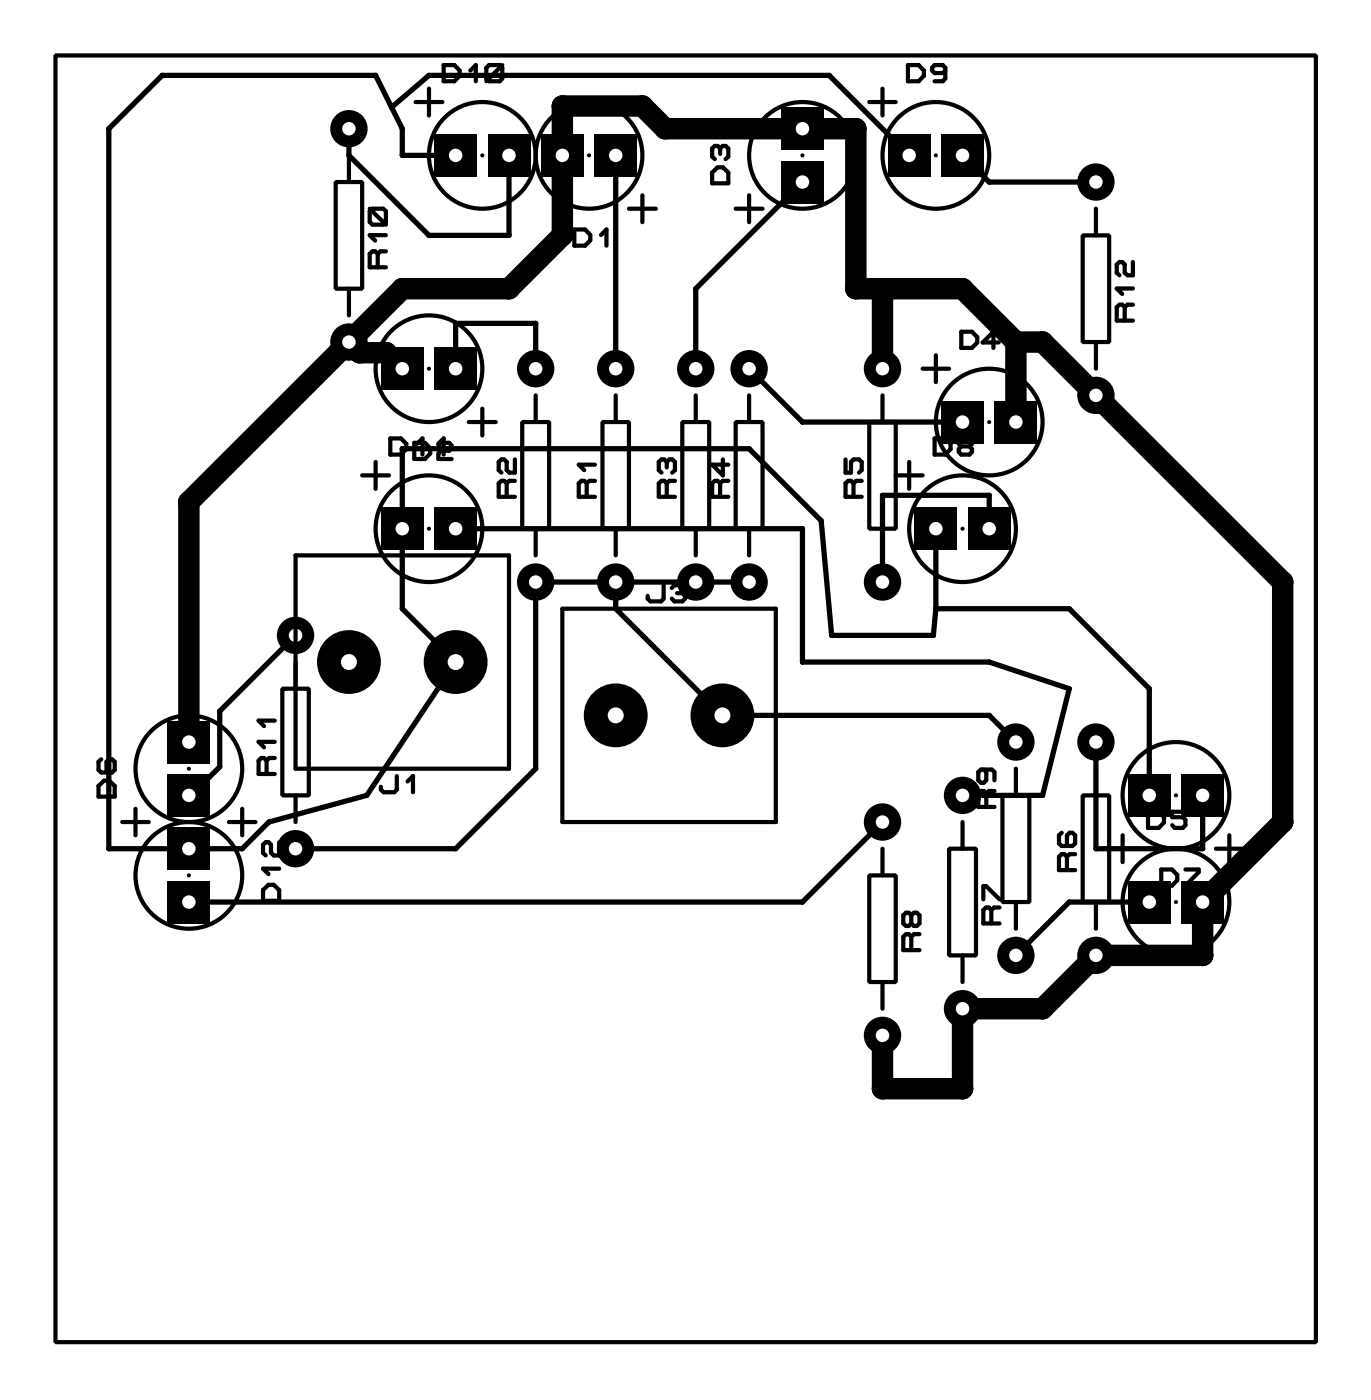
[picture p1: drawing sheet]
<svg xmlns="http://www.w3.org/2000/svg" width="65mm" height="67mm" viewBox="0 0 65 67" stroke-linecap="round" stroke-linejoin="round" font-family="sans-serif">
<g fill="none" stroke="#000" stroke-width=".25">
<path d="M16.6 6.1v1.3l3.8 3.8h3.8v-3.8M18.6 5.1l1.8-1.5h19.1l3.8 3.8M21.7 17.6v-2.2h3.8v2.2M21.7 7.4h-2.6v-1.3l-1.2-2.5h-10.2l-2.5 2.5v34.3h6.3l1.3-1.3 4.7-1.2 4.2-6.4-2.6-2.5v-7.6h16.6l3.4 3.4 .5 5.5h4.8l.1-1.3M29.3 7.4v10.2M35.7 17.6l2.5 2.5h7.6M38.2 8.7l-5.1 5v3.9M45.8 7.4l1.3 1.3h5.1M14.1 30.3l-3.6 3.6v2.6l-.9 .8v.1l-.6 .5M21.7 25.2h16.5v6.3h8.9l3.8 1.3-1.3 5.1h-3.8M29.3 27.7v1.3l5.1 5.1h12.7l1.3 1.2M35.7 27.7h-10.2v8.9l-3.8 3.8h-7.6"/>
<path d="M42 39.1l-3.8 3.9h-29.2M44.5 29h6.4l3.8 3.8v5.1M44.5 25.2v3.8M47.1 25.2v-1.6h-5.1v4.1M52.2 35.3v5.1h5v-2.5M54.7 43h-3.8l-2.5 2.5"/>
</g>
<g fill="#000">
<circle cx="5.2" cy="6.1" r=".12"/>
<circle cx="7.7" cy="3.6" r=".12"/>
<circle cx="16.6" cy="7.4" r=".12"/>
<circle cx="17.1" cy="16.8" r=".51"/>
<circle cx="17.9" cy="3.6" r=".12"/>
<circle cx="18.4" cy="16.8" r=".51"/>
<circle cx="18.6" cy="5.1" r=".12"/>
<circle cx="19.1" cy="13.7" r=".51"/>
<circle cx="19.1" cy="6.1" r=".12"/>
<circle cx="19.1" cy="7.4" r=".12"/>
<circle cx="20.4" cy="11.2" r=".12"/>
<circle cx="20.4" cy="3.6" r=".12"/>
<circle cx="21.7" cy="15.4" r=".12"/>
<circle cx="24.2" cy="13.7" r=".51"/>
<circle cx="24.2" cy="11.2" r=".12"/>
<circle cx="25.5" cy="15.4" r=".12"/>
<circle cx="26.8" cy="5" r=".51"/>
<circle cx="26.8" cy="11.2" r=".51"/>
<circle cx="30.6" cy="5" r=".51"/>
<circle cx="31.7" cy="6.1" r=".51"/>
<circle cx="33.1" cy="13.7" r=".12"/>
<circle cx="39.5" cy="3.6" r=".12"/>
<circle cx="40.7" cy="6.1" r=".51"/>
<circle cx="40.7" cy="13.7" r=".51"/>
<circle cx="42" cy="13.7" r=".51"/>
<circle cx="45.8" cy="13.7" r=".51"/>
<circle cx="47.1" cy="8.7" r=".12"/>
<circle cx="48.4" cy="16.3" r=".51"/>
<circle cx="49.6" cy="16.3" r=".51"/>
<circle cx="9" cy="23.9" r=".51"/>
<circle cx="9.6" cy="37.4" r=".12"/>
<circle cx="9.6" cy="37.3" r=".12"/>
<circle cx="10.5" cy="36.5" r=".12"/>
<circle cx="10.5" cy="33.9" r=".12"/>
<circle cx="12.8" cy="39.1" r=".12"/>
<circle cx="17.5" cy="37.9" r=".12"/>
<circle cx="19.1" cy="21.4" r=".12"/>
<circle cx="19.1" cy="29" r=".12"/>
<circle cx="25.5" cy="36.6" r=".12"/>
<circle cx="29.3" cy="29" r=".12"/>
<circle cx="35.7" cy="21.4" r=".12"/>
<circle cx="38.2" cy="25.2" r=".12"/>
<circle cx="38.2" cy="31.5" r=".12"/>
<circle cx="38.2" cy="20.1" r=".12"/>
<circle cx="39.1" cy="24.8" r=".12"/>
<circle cx="39.6" cy="30.3" r=".12"/>
<circle cx="42" cy="23.6" r=".12"/>
<circle cx="44.4" cy="30.3" r=".12"/>
<circle cx="44.5" cy="29" r=".12"/>
<circle cx="47.1" cy="23.6" r=".12"/>
<circle cx="47.1" cy="31.5" r=".12"/>
<circle cx="47.1" cy="34.1" r=".12"/>
<circle cx="48.4" cy="35.3" r=".89"/>
<circle cx="49.6" cy="37.9" r=".12"/>
<circle cx="50.9" cy="32.8" r=".12"/>
<circle cx="50.9" cy="29" r=".12"/>
<circle cx="54.7" cy="32.8" r=".12"/>
<circle cx="61.1" cy="39.1" r=".51"/>
<circle cx="61.1" cy="27.7" r=".51"/>
<circle cx="5.2" cy="40.4" r=".12"/>
<circle cx="11.5" cy="40.4" r=".12"/>
<circle cx="21.7" cy="40.4" r=".12"/>
<circle cx="38.2" cy="43" r=".12"/>
<circle cx="42" cy="51.8" r=".51"/>
<circle cx="45.8" cy="51.8" r=".51"/>
<circle cx="49.6" cy="48" r=".51"/>
<circle cx="50.9" cy="43" r=".12"/>
<circle cx="52.2" cy="40.4" r=".12"/>
<circle cx="57.2" cy="45.5" r=".51"/>
<circle cx="57.2" cy="40.4" r=".12"/>
</g>
<path d="M16.6 16.3l.5 .5h1.3l.7 .8M42 13.7v3.9M48.4 16.3l-2.6-2.6h-5.1v-7.6h-9l-1.1-1.1h-3.8v6.2l-2.6 2.5h-5.1l-10.1 10.2v11.4M48.4 16.3h1.2l11.5 11.4v11.4l-3.9 3.9v2.5h-5l-2.6 2.5h-3.8v3.8h-3.8v-2.5M48.4 16.3v3.8" fill="none" stroke="#000" stroke-width="1"/>
<circle cx="48.4" cy="35.3" r=".32" fill="#fff"/>
<circle cx="48.4" cy="45.5" r=".89" fill="#000"/>
<circle cx="48.4" cy="45.5" r=".32" fill="#fff"/>
<path d="M28.3 6.4h2v2h-2z" fill="#000"/>
<circle cx="29.3" cy="7.4" r=".32" fill="#fff"/>
<path d="M25.8 6.4h2v2h-2z" fill="#000"/>
<circle cx="26.8" cy="7.4" r=".32" fill="#fff"/>
<path d="M20.7 16.5h2v2.1h-2z" fill="#000"/>
<circle cx="21.7" cy="17.6" r=".32" fill="#fff"/>
<path d="M18.1 16.5h2.1v2.1h-2.1z" fill="#000"/>
<circle cx="19.1" cy="17.6" r=".32" fill="#fff"/>
<path d="M37.2 7.7h2v2h-2z" fill="#000"/>
<circle cx="38.2" cy="8.7" r=".32" fill="#fff"/>
<path d="M37.2 5.1h2v2h-2z" fill="#000"/>
<circle cx="38.2" cy="6.1" r=".32" fill="#fff"/>
<path d="M44.8 19.1h2v2h-2z" fill="#000"/>
<circle cx="45.8" cy="20.1" r=".32" fill="#fff"/>
<path d="M47.3 19.1h2.1v2h-2.1z" fill="#000"/>
<circle cx="48.4" cy="20.1" r=".32" fill="#fff"/>
<path d="M53.7 41.9h2v2.1h-2z" fill="#000"/>
<circle cx="54.7" cy="43" r=".32" fill="#fff"/>
<path d="M56.2 41.9h2.1v2.1h-2.1z" fill="#000"/>
<circle cx="57.2" cy="43" r=".32" fill="#fff"/>
<path d="M8 36.9h2v2h-2z" fill="#000"/>
<circle cx="9" cy="37.9" r=".32" fill="#fff"/>
<path d="M8 34.3h2v2h-2z" fill="#000"/>
<circle cx="9" cy="35.3" r=".32" fill="#fff"/>
<path d="M56.2 36.9h2.1v2h-2.1z" fill="#000"/>
<circle cx="57.2" cy="37.9" r=".32" fill="#fff"/>
<path d="M53.7 36.9h2v2h-2z" fill="#000"/>
<circle cx="54.7" cy="37.9" r=".32" fill="#fff"/>
<path d="M43.5 24.2h2.1v2h-2.1z" fill="#000"/>
<circle cx="44.5" cy="25.2" r=".32" fill="#fff"/>
<path d="M46.1 24.2h2v2h-2z" fill="#000"/>
<circle cx="47.1" cy="25.2" r=".32" fill="#fff"/>
<path d="M42.3 6.4h2v2h-2z" fill="#000"/>
<circle cx="43.3" cy="7.4" r=".32" fill="#fff"/>
<path d="M44.8 6.4h2v2h-2z" fill="#000"/>
<circle cx="45.8" cy="7.4" r=".32" fill="#fff"/>
<path d="M20.7 6.4h2v2h-2z" fill="#000"/>
<circle cx="21.7" cy="7.4" r=".32" fill="#fff"/>
<path d="M23.2 6.4h2v2h-2z" fill="#000"/>
<circle cx="24.2" cy="7.4" r=".32" fill="#fff"/>
<path d="M18.1 24.2h2.1v2h-2.1z" fill="#000"/>
<circle cx="19.1" cy="25.2" r=".32" fill="#fff"/>
<path d="M20.7 24.2h2v2h-2z" fill="#000"/>
<circle cx="21.7" cy="25.2" r=".32" fill="#fff"/>
<path d="M8 39.4h2v2h-2z" fill="#000"/>
<circle cx="9" cy="40.4" r=".32" fill="#fff"/>
<path d="M8 41.9h2v2.1h-2z" fill="#000"/>
<circle cx="9" cy="43" r=".32" fill="#fff"/>
<circle cx="29.3" cy="27.7" r=".89" fill="#000"/>
<circle cx="29.3" cy="27.7" r=".32" fill="#fff"/>
<circle cx="29.3" cy="17.6" r=".89" fill="#000"/>
<circle cx="29.3" cy="17.6" r=".32" fill="#fff"/>
<circle cx="25.5" cy="27.7" r=".89" fill="#000"/>
<circle cx="25.5" cy="27.7" r=".32" fill="#fff"/>
<circle cx="25.5" cy="17.6" r=".89" fill="#000"/>
<circle cx="25.5" cy="17.6" r=".32" fill="#fff"/>
<circle cx="33.1" cy="27.7" r=".89" fill="#000"/>
<circle cx="33.1" cy="27.7" r=".32" fill="#fff"/>
<circle cx="33.1" cy="17.6" r=".89" fill="#000"/>
<circle cx="33.1" cy="17.6" r=".32" fill="#fff"/>
<circle cx="35.7" cy="27.7" r=".89" fill="#000"/>
<circle cx="35.7" cy="27.7" r=".32" fill="#fff"/>
<circle cx="35.7" cy="17.6" r=".89" fill="#000"/>
<circle cx="35.7" cy="17.6" r=".32" fill="#fff"/>
<circle cx="42" cy="27.7" r=".89" fill="#000"/>
<circle cx="42" cy="27.7" r=".32" fill="#fff"/>
<circle cx="42" cy="17.6" r=".89" fill="#000"/>
<circle cx="42" cy="17.6" r=".32" fill="#fff"/>
<circle cx="52.2" cy="45.5" r=".89" fill="#000"/>
<circle cx="52.2" cy="45.5" r=".32" fill="#fff"/>
<circle cx="52.2" cy="35.3" r=".89" fill="#000"/>
<circle cx="52.2" cy="35.3" r=".32" fill="#fff"/>
<circle cx="45.8" cy="37.9" r=".89" fill="#000"/>
<circle cx="45.8" cy="37.9" r=".32" fill="#fff"/>
<circle cx="45.8" cy="48" r=".89" fill="#000"/>
<circle cx="45.8" cy="48" r=".32" fill="#fff"/>
<circle cx="42" cy="39.2" r=".89" fill="#000"/>
<circle cx="42" cy="39.1" r=".32" fill="#fff"/>
<circle cx="42" cy="49.3" r=".89" fill="#000"/>
<circle cx="42" cy="49.3" r=".32" fill="#fff"/>
<circle cx="16.6" cy="6.1" r=".89" fill="#000"/>
<circle cx="16.6" cy="6.1" r=".32" fill="#fff"/>
<circle cx="16.6" cy="16.3" r=".89" fill="#000"/>
<circle cx="16.6" cy="16.3" r=".32" fill="#fff"/>
<circle cx="14.1" cy="40.4" r=".89" fill="#000"/>
<circle cx="14.1" cy="40.4" r=".32" fill="#fff"/>
<circle cx="14.1" cy="30.3" r=".89" fill="#000"/>
<circle cx="14.1" cy="30.3" r=".32" fill="#fff"/>
<circle cx="52.2" cy="8.7" r=".89" fill="#000"/>
<circle cx="52.2" cy="8.7" r=".32" fill="#fff"/>
<circle cx="52.2" cy="18.8" r=".89" fill="#000"/>
<circle cx="52.2" cy="18.8" r=".32" fill="#fff"/>
<circle cx="21.7" cy="31.5" r="1.52" fill="#000"/>
<circle cx="21.7" cy="31.5" r=".38" fill="#fff"/>
<circle cx="16.6" cy="31.5" r="1.52" fill="#000"/>
<circle cx="16.6" cy="31.5" r=".38" fill="#fff"/>
<circle cx="29.3" cy="34.1" r="1.52" fill="#000"/>
<circle cx="29.3" cy="34.1" r=".38" fill="#fff"/>
<circle cx="34.4" cy="34.1" r="1.52" fill="#000"/>
<circle cx="34.4" cy="34.1" r=".38" fill="#fff"/>
<g fill="none" stroke="#000" stroke-width=".2">
<path d="M2.6 2.6h60v61.3h-60zM16 8.7h1.2v5h-1.2zM16.6 7.4v1.3M16.6 13.7v1.3M17.6 10.1l.1-.2h.5l.2 .2v.5l-.2 .1h-.5l-.1-.1zM17.6 9.9l.8 .8M18 12.1l-.1-.1-.3 .1v.6h.8M18 12.1v.6M18.4 12h-.3l-.1 .1M18.4 11.2h-.8l.3 .3M19.8 4.9h1.3M20.4 4.2v1.3"/>
<path d="M20.4 17.6h.1M21.1 3.1h.5l.3 .3v.2l-.3 .3h-.5zM22.4 3.4l.2-.3v.8M23 7.4h.1M23 19.5v1.2M23.3 3.1h.5l.1 .1v.5l-.1 .2h-.5l-.2-.2v-.5zM23.9 3.1l-.8 .8M25.5 18.8v1.3M27.3 10.9h.5l.3 .3v.2l-.3 .3h-.5zM28 7.4h.1M28.6 11.2l.3-.3v.8M29.3 18.8v1.3"/>
<path d="M29.9 9.9h1.3M30.6 9.3v1.3M33.1 18.8v1.3M33.9 8.2l.3-.2h.2l.3 .2v.5h-.8zM34.3 7.1l-.1-.2-.3 .2v.4l.1 .1M34.3 7.1l.1-.2 .3 .2v.4l-.2 .1M34.3 7.1v.2M35 9.9h1.3M35.7 9.3v1.3M35.7 18.8v1.3M38.2 7.4h.1M41.4 4.9h1.2"/>
<path d="M42 4.2v1.3M42 18.8v1.3M43.2 3.1h.5l.3 .3v.2l-.3 .3h-.5zM43.9 17.6h1.3M44.5 7.4h.1M44.5 16.9v1.3M45 3.4l-.1 .1h-.4l-.1-.1 .1-.3h.4l.1 .1v.5l-.1 .2h-.4M45.8 15.8h.5l.2 .3v.2l-.2 .3h-.5zM47.5 16.3h-.7l.5-.5v.8M51.5 11.2h1.3v5.1h-1.3zM52.2 9.9v1.3M52.2 16.3v1.3"/>
<path d="M53.5 14.6l-.1-.1-.2 .1v.7h.7M53.5 14.6v.7M53.9 12.5v.6h-.2l-.2-.1v-.4l-.1-.1-.2 .1v.4l.1 .1M53.9 14.5h-.2l-.2 .1M53.9 13.7h-.7l.2 .3M4.7 37.4l.2-.2h.3l.3 .2v.5h-.8zM4.8 36.2l-.1 .1v.4l.1 .1h.5l.2-.1v-.4l-.2-.1-.2 .1v.5M5.8 39.1h1.3M6.4 38.5v1.3M9 36.6h.1M10.9 39.1h1.3M11.5 38.5v1.3"/>
<path d="M12.7 36.2l-.1-.1-.3 .1v.7h.8M12.7 36.2v.7M13.1 36.1h-.3l-.1 .1M13.1 35.3h-.8l.3 .3M13.1 34.3h-.8l.3 .3M13.4 32.8h1.3v5.1h-1.3zM14.1 26.4h10.1v10.2h-10.1zM14.1 37.9v1.2M17.2 22.6h1.3M17.9 22v1.3M18.6 20.9h.5l.2 .2v.3l-.2 .2h-.5zM18.9 37v.6l-.1 .1h-.5l-.2-.2"/>
<path d="M19.4 37.2l.3-.2v.7M19.7 21.1h.5l.3 .2v.3l-.3 .3h-.5zM19.8 21.1l.3-.2v.7M20.4 25.2h.1M20.9 21.1l.2-.2v.7M20.9 21.2l.1-.1h.4l.1 .2-.1 .2h-.4l-.1 .1v.3h.6M22.3 20.1h1.3M24.1 23l-.1-.1-.3 .1v.7h.8M24.1 23v.7M24.5 21.9v.6h-.3l-.1-.1v-.4l-.1-.1-.3 .1v.4l.2 .1M24.5 22.9h-.3l-.1 .1M24.9 20.1h1.2v5.1h-1.2z"/>
<path d="M25.5 25.2v1.2M26.8 29h10.1v10.1h-10.1zM27.9 23l-.1-.1-.3 .1v.7h.8M27.9 23v.7M28.3 22.9h-.2l-.2 .1M28.3 22.1h-.8l.3 .3M28.7 20.1h1.2v5.1h-1.2zM29.3 25.2v1.2M31.6 27.9v.6l-.1 .1h-.5l-.2-.2M31.7 22l-.1-.1-.2 .1v.4l.1 .1M31.7 22l.2-.1 .2 .1v.4l-.1 .1M31.7 23l-.1-.1-.2 .1v.7h.7"/>
<path d="M31.7 22v.3M31.7 23v.7M32 28l.1-.1h.4l.1 .1-.1 .2M32.1 22.9h-.2l-.2 .1M32.2 28.2h.3M32.5 20.1h1.3v5.1h-1.3zM32.5 28.2l.1 .2-.1 .2h-.4l-.1-.1M33.1 25.2v1.2M34.3 23l-.1-.1-.3 .1v.7h.8M34.3 23v.7M34.4 21.9v.7l-.5-.5h.8M34.7 22.9h-.3l-.1 .1"/>
<path d="M35 20.1h1.3v5.1h-1.3zM35.7 25.2v1.2M40.2 21.9v.6h.3v-.5l.1-.1h.3l.1 .1v.4l-.1 .1M40.6 23l-.1-.1-.3 .1v.7h.8M40.6 23v.7M41 22.9h-.2l-.2 .1M41.4 20.1h1.2v5.1h-1.2zM42 25.2v1.2M42.6 22.6h1.3M43.3 22v1.3M44.5 20.9h.5l.2 .2v.3l-.2 .2h-.5zM45.8 21.3l-.2-.2 .2-.2h.3l.2 .1-.2 .3"/>
<path d="M45.8 21.3l-.2 .1 .2 .2h.3l.2-.1-.2-.2M45.8 21.3h.3M45.8 25.2h.1M45.8 39.1v1.3M46.8 36.6l.1 .2v.4l-.1 .1-.2-.1v-.4l.1-.2h.5l.1 .2v.4M46.9 37.8l-.1-.1-.2 .1v.6h.7M46.9 37.8v.6M47.1 20.1h.1M47.3 37.7h-.2l-.2 .1M47.7 37.9h1.3v5.1h-1.3zM48.4 36.6v1.3M50.5 39.7l-.1 .1v.4l.1 .1h.5l.2-.1v-.4l-.2-.1-.2 .1v.5"/>
<path d="M51.5 37.9h1.3v5.1h-1.3zM52.2 36.6v1.3M53.4 39.8v1.3M54.6 38.7h.6l.2 .2v.3l-.2 .2h-.6zM56 37.9h.1M56.4 38.7h-.6v.2h.5l.1 .1v.3l-.1 .1h-.4l-.1-.1M58.5 39.8v1.3M9 41.7h.1M12.5 42.4l.3-.3h.2l.3 .3v.5h-.8zM13.3 40.1v.6h-.3l-.1-.1v-.4l-.1-.1-.3 .1v.4l.1 .1M13.3 41.4h-.8l.3 .2M41.4 41.7h1.2v5.1h-1.2z"/>
<path d="M42 40.4v1.3M42 46.8v1.2M43.4 44.6l-.1-.1-.3 .1v.6h.8M43.4 43.6l-.1-.1-.3 .1v.4l.1 .1 .3-.1M43.4 43.6v.4M43.4 44.6v.6M43.4 43.6l.1-.1 .3 .1v.4l-.2 .1-.2-.1M43.8 44.5h-.3l-.1 .1M45.2 40.4h1.3v5.1h-1.3zM45.8 45.5v1.3M46.8 42.8v-.6h.1l.7 .6M47.2 43.3l-.1-.1-.3 .1v.7h.8"/>
<path d="M47.2 43.3v.7M47.6 43.2h-.3l-.1 .1M48.4 43v1.2M50.8 40.8l-.1-.1-.3 .1v.6h.8M50.8 40.8v.6M51.2 40.7h-.3l-.1 .1M52.2 43v1.2M52.8 40.4h1.3M55.3 41.4h.5l.2 .3v.2l-.2 .3h-.5zM56 43h.1M56.4 41.4h.7v.1l-.7 .7M57.9 40.4h1.3"/>
<circle cx="20.4" cy="17.6" r="2.54"/>
<circle cx="23" cy="7.4" r="2.54"/>
<circle cx="28" cy="7.4" r="2.54"/>
<circle cx="38.2" cy="7.4" r="2.54"/>
<circle cx="44.5" cy="7.4" r="2.54"/>
<circle cx="9" cy="36.6" r="2.54"/>
<circle cx="20.4" cy="25.2" r="2.54"/>
<circle cx="45.8" cy="25.2" r="2.54"/>
<circle cx="47.1" cy="20.1" r="2.54"/>
<circle cx="56" cy="37.9" r="2.54"/>
<circle cx="9" cy="41.7" r="2.54"/>
<circle cx="56" cy="43" r="2.54"/>
</g>
</svg>
